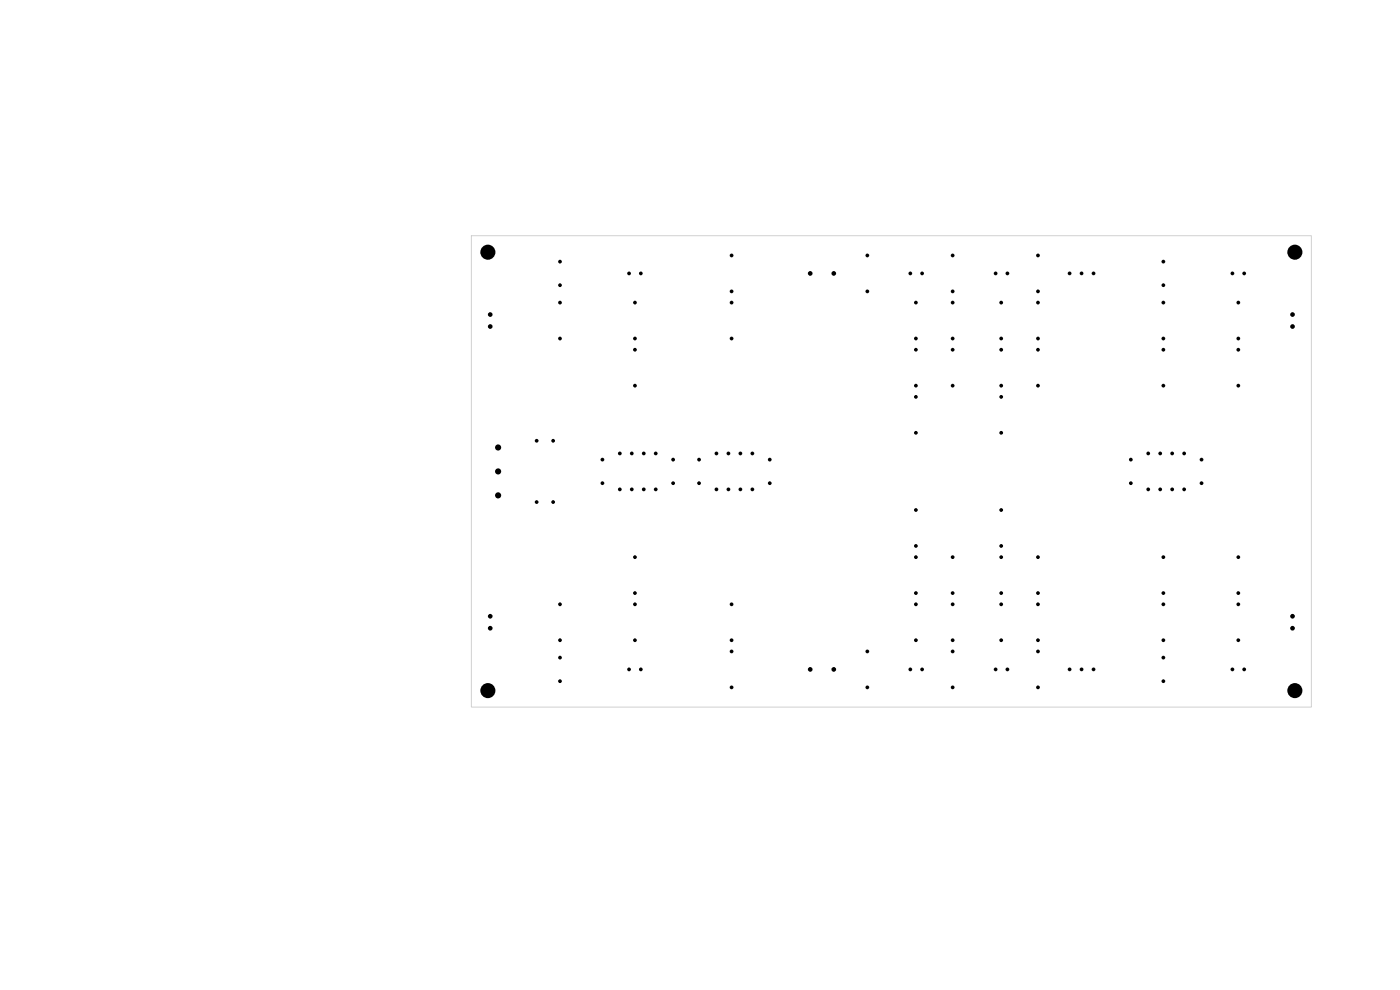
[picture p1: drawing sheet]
<svg xmlns="http://www.w3.org/2000/svg" width="297mm" height="210mm" viewBox="0 0 297 210" stroke-linecap="round" stroke-linejoin="round" font-family="sans-serif">
<path d="M100 50h178.2v100h-178.2z" fill="none" stroke="#d0d2cd" stroke-width=".21"/>
<g fill="#000">
<circle cx="103.5" cy="53.5" r="1.6"/>
<circle cx="118.8" cy="55.5" r=".4"/>
<circle cx="133.4" cy="58" r=".4"/>
<circle cx="135.9" cy="58" r=".4"/>
<circle cx="155.2" cy="54.2" r=".4"/>
<circle cx="171.9" cy="58" r=".5"/>
<circle cx="176.9" cy="58" r=".5"/>
<circle cx="184" cy="54.2" r=".4"/>
<circle cx="193.1" cy="58" r=".4"/>
<circle cx="195.6" cy="58" r=".4"/>
<circle cx="202.1" cy="54.2" r=".4"/>
<circle cx="211.2" cy="58" r=".4"/>
<circle cx="213.7" cy="58" r=".4"/>
<circle cx="220.2" cy="54.2" r=".4"/>
<circle cx="226.9" cy="58" r=".4"/>
<circle cx="229.5" cy="58" r=".4"/>
<circle cx="232" cy="58" r=".4"/>
<circle cx="246.8" cy="55.5" r=".4"/>
<circle cx="261.5" cy="58" r=".4"/>
<circle cx="264" cy="58" r=".4"/>
<circle cx="274.7" cy="53.5" r="1.6"/>
<circle cx="104" cy="66.7" r=".5"/>
<circle cx="104" cy="69.3" r=".5"/>
<circle cx="118.8" cy="71.8" r=".4"/>
<circle cx="118.8" cy="64.2" r=".4"/>
<circle cx="118.8" cy="60.5" r=".4"/>
<circle cx="134.7" cy="64.2" r=".4"/>
<circle cx="134.7" cy="71.8" r=".4"/>
<circle cx="134.7" cy="74.2" r=".4"/>
<circle cx="155.2" cy="61.8" r=".4"/>
<circle cx="155.2" cy="64.2" r=".4"/>
<circle cx="155.2" cy="71.8" r=".4"/>
<circle cx="184" cy="61.8" r=".4"/>
<circle cx="194.3" cy="64.2" r=".4"/>
<circle cx="194.3" cy="71.8" r=".4"/>
<circle cx="194.3" cy="74.2" r=".4"/>
<circle cx="202.1" cy="61.8" r=".4"/>
<circle cx="202.1" cy="64.2" r=".4"/>
<circle cx="202.1" cy="71.8" r=".4"/>
<circle cx="202.1" cy="74.2" r=".4"/>
<circle cx="212.4" cy="64.2" r=".4"/>
<circle cx="212.4" cy="71.8" r=".4"/>
<circle cx="212.4" cy="74.2" r=".4"/>
<circle cx="220.2" cy="61.8" r=".4"/>
<circle cx="220.2" cy="71.8" r=".4"/>
<circle cx="220.2" cy="64.2" r=".4"/>
<circle cx="220.2" cy="74.2" r=".4"/>
<circle cx="246.8" cy="71.8" r=".4"/>
<circle cx="246.8" cy="64.2" r=".4"/>
<circle cx="246.8" cy="74.2" r=".4"/>
<circle cx="246.8" cy="60.5" r=".4"/>
<circle cx="262.7" cy="64.2" r=".4"/>
<circle cx="262.7" cy="71.8" r=".4"/>
<circle cx="262.7" cy="74.2" r=".4"/>
<circle cx="274.2" cy="66.7" r=".5"/>
<circle cx="274.2" cy="69.3" r=".5"/>
<circle cx="105.7" cy="94.9" r=".65"/>
<circle cx="113.8" cy="93.5" r=".4"/>
<circle cx="117.3" cy="93.5" r=".4"/>
<circle cx="127.8" cy="97.5" r=".4"/>
<circle cx="131.5" cy="96.2" r=".4"/>
<circle cx="134" cy="96.2" r=".4"/>
<circle cx="134.7" cy="81.8" r=".4"/>
<circle cx="136.6" cy="96.2" r=".4"/>
<circle cx="139.1" cy="96.2" r=".4"/>
<circle cx="142.8" cy="97.5" r=".4"/>
<circle cx="148.3" cy="97.5" r=".4"/>
<circle cx="152" cy="96.2" r=".4"/>
<circle cx="154.5" cy="96.2" r=".4"/>
<circle cx="157.1" cy="96.2" r=".4"/>
<circle cx="159.6" cy="96.2" r=".4"/>
<circle cx="163.3" cy="97.5" r=".4"/>
<circle cx="194.3" cy="91.8" r=".4"/>
<circle cx="194.3" cy="84.2" r=".4"/>
<circle cx="194.3" cy="81.8" r=".4"/>
<circle cx="202.1" cy="81.8" r=".4"/>
<circle cx="212.4" cy="84.2" r=".4"/>
<circle cx="212.4" cy="91.8" r=".4"/>
<circle cx="212.4" cy="81.8" r=".4"/>
<circle cx="220.2" cy="81.8" r=".4"/>
<circle cx="239.9" cy="97.5" r=".4"/>
<circle cx="243.6" cy="96.2" r=".4"/>
<circle cx="246.1" cy="96.2" r=".4"/>
<circle cx="246.8" cy="81.8" r=".4"/>
<circle cx="248.7" cy="96.2" r=".4"/>
<circle cx="251.2" cy="96.2" r=".4"/>
<circle cx="254.9" cy="97.5" r=".4"/>
<circle cx="262.7" cy="81.8" r=".4"/>
<circle cx="105.7" cy="105.1" r=".65"/>
<circle cx="105.7" cy="100" r=".65"/>
<circle cx="113.8" cy="106.5" r=".4"/>
<circle cx="117.3" cy="106.5" r=".4"/>
<circle cx="127.8" cy="102.5" r=".4"/>
<circle cx="131.5" cy="103.8" r=".4"/>
<circle cx="134" cy="103.8" r=".4"/>
<circle cx="134.7" cy="118.2" r=".4"/>
<circle cx="136.6" cy="103.8" r=".4"/>
<circle cx="139.1" cy="103.8" r=".4"/>
<circle cx="142.8" cy="102.5" r=".4"/>
<circle cx="148.3" cy="102.5" r=".4"/>
<circle cx="152" cy="103.8" r=".4"/>
<circle cx="154.5" cy="103.8" r=".4"/>
<circle cx="157.1" cy="103.8" r=".4"/>
<circle cx="159.6" cy="103.8" r=".4"/>
<circle cx="163.3" cy="102.5" r=".4"/>
<circle cx="194.3" cy="115.8" r=".4"/>
<circle cx="194.3" cy="118.2" r=".4"/>
<circle cx="194.3" cy="108.2" r=".4"/>
<circle cx="202.1" cy="118.2" r=".4"/>
<circle cx="212.4" cy="108.2" r=".4"/>
<circle cx="212.4" cy="118.2" r=".4"/>
<circle cx="212.4" cy="115.8" r=".4"/>
<circle cx="220.2" cy="118.2" r=".4"/>
<circle cx="239.9" cy="102.5" r=".4"/>
<circle cx="243.6" cy="103.8" r=".4"/>
<circle cx="246.1" cy="103.8" r=".4"/>
<circle cx="246.8" cy="118.2" r=".4"/>
<circle cx="248.7" cy="103.8" r=".4"/>
<circle cx="251.2" cy="103.8" r=".4"/>
<circle cx="254.9" cy="102.5" r=".4"/>
<circle cx="262.7" cy="118.2" r=".4"/>
<circle cx="104" cy="133.3" r=".5"/>
<circle cx="104" cy="130.7" r=".5"/>
<circle cx="118.8" cy="139.5" r=".4"/>
<circle cx="118.8" cy="128.2" r=".4"/>
<circle cx="118.8" cy="135.8" r=".4"/>
<circle cx="134.7" cy="125.8" r=".4"/>
<circle cx="134.7" cy="135.8" r=".4"/>
<circle cx="134.7" cy="128.2" r=".4"/>
<circle cx="155.2" cy="135.8" r=".4"/>
<circle cx="155.2" cy="138.2" r=".4"/>
<circle cx="155.2" cy="128.2" r=".4"/>
<circle cx="184" cy="138.2" r=".4"/>
<circle cx="194.3" cy="125.8" r=".4"/>
<circle cx="194.3" cy="128.2" r=".4"/>
<circle cx="194.3" cy="135.8" r=".4"/>
<circle cx="202.1" cy="125.8" r=".4"/>
<circle cx="202.1" cy="135.8" r=".4"/>
<circle cx="202.1" cy="138.2" r=".4"/>
<circle cx="202.1" cy="128.2" r=".4"/>
<circle cx="212.4" cy="125.8" r=".4"/>
<circle cx="212.4" cy="135.8" r=".4"/>
<circle cx="212.4" cy="128.2" r=".4"/>
<circle cx="220.2" cy="125.8" r=".4"/>
<circle cx="220.2" cy="138.2" r=".4"/>
<circle cx="220.2" cy="135.8" r=".4"/>
<circle cx="220.2" cy="128.2" r=".4"/>
<circle cx="246.8" cy="139.5" r=".4"/>
<circle cx="246.8" cy="125.8" r=".4"/>
<circle cx="246.8" cy="135.8" r=".4"/>
<circle cx="246.8" cy="128.2" r=".4"/>
<circle cx="262.7" cy="125.8" r=".4"/>
<circle cx="262.7" cy="135.8" r=".4"/>
<circle cx="262.7" cy="128.2" r=".4"/>
<circle cx="274.2" cy="130.7" r=".5"/>
<circle cx="274.2" cy="133.3" r=".5"/>
<circle cx="103.5" cy="146.5" r="1.6"/>
<circle cx="118.8" cy="144.5" r=".4"/>
<circle cx="133.5" cy="142" r=".4"/>
<circle cx="135.9" cy="142" r=".4"/>
<circle cx="155.2" cy="145.8" r=".4"/>
<circle cx="171.9" cy="142" r=".5"/>
<circle cx="176.9" cy="142" r=".5"/>
<circle cx="184" cy="145.8" r=".4"/>
<circle cx="193.1" cy="142" r=".4"/>
<circle cx="195.6" cy="142" r=".4"/>
<circle cx="202.1" cy="145.8" r=".4"/>
<circle cx="211.2" cy="142" r=".4"/>
<circle cx="213.7" cy="142" r=".4"/>
<circle cx="220.2" cy="145.8" r=".4"/>
<circle cx="226.9" cy="142" r=".4"/>
<circle cx="229.4" cy="142" r=".4"/>
<circle cx="232" cy="142" r=".4"/>
<circle cx="246.8" cy="144.5" r=".4"/>
<circle cx="261.5" cy="142" r=".4"/>
<circle cx="264" cy="142" r=".4"/>
<circle cx="274.7" cy="146.5" r="1.6"/>
</g>
</svg>
